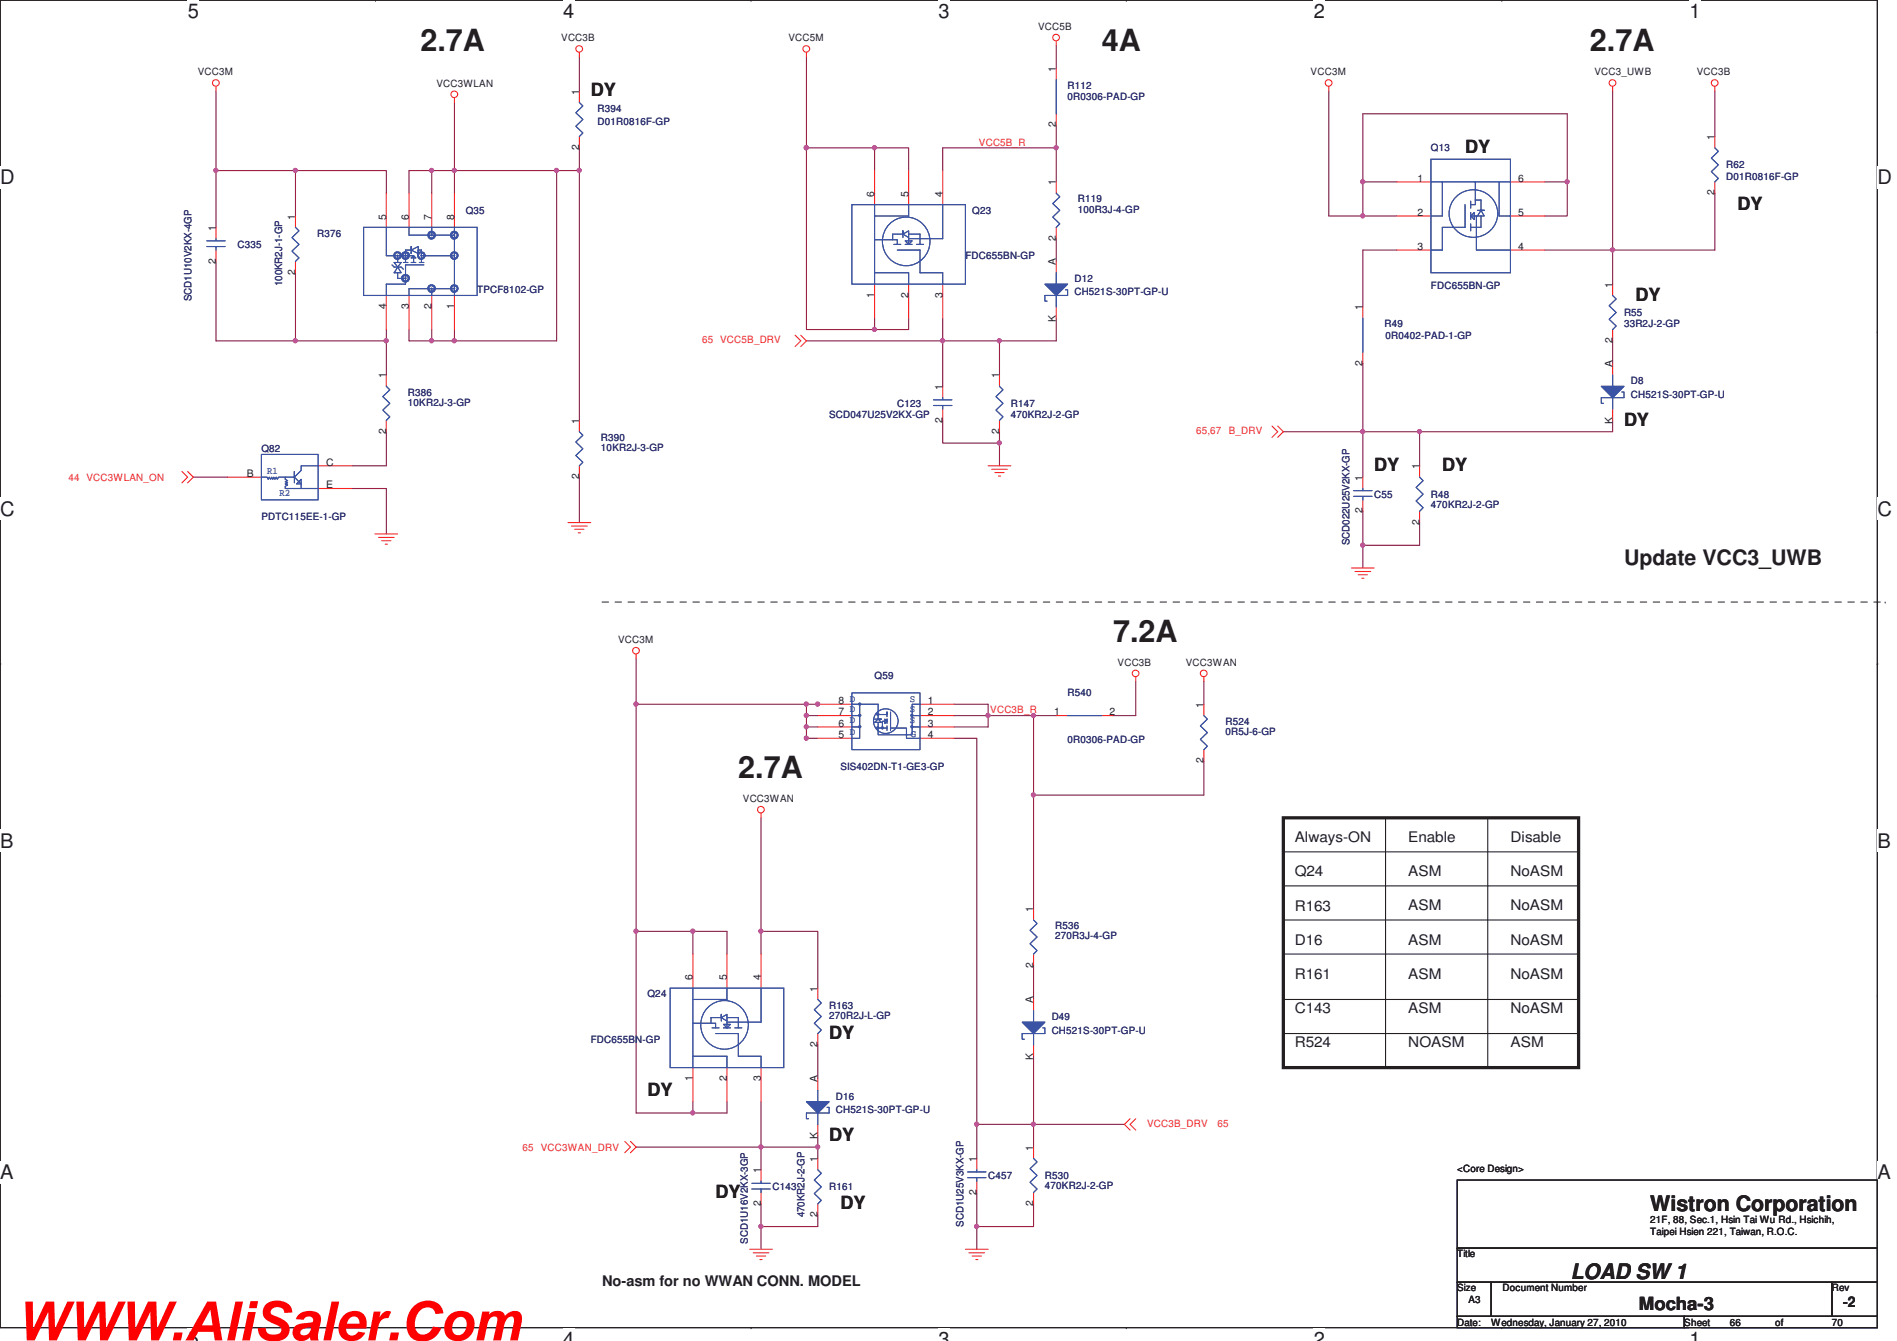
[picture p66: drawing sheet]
<svg xmlns="http://www.w3.org/2000/svg" width="297mm" height="210mm" viewBox="0 0 297 210" stroke-linecap="round" stroke-linejoin="round" font-family="sans-serif">
<defs><g id="words">
<text font-size="8.5" fill="#f00" x="2.5" y="209.9">WWW.AliSaler.Com</text>
<g font-size="4.8" fill="#231f20">
<text x="65.8" y="8">2.7A</text>
<text x="172.5" y="8">4A</text>
<text x="249" y="8">2.7A</text>
<text x="174.3" y="100.5">7.2A</text>
<text x="115.6" y="121.8">2.7A</text>
</g>
<g font-size="3.3" fill="#231f20">
<text x="254.3" y="88.5">Update VCC3_UWB</text>
<text x="258.4" y="189.7">Wistron Corporation</text>
<text x="246" y="200.3">LOAD SW 1</text>
</g>
<g font-size="3.1" fill="#231f20">
<text x="29.4" y="2.8">5</text>
<text x="88.2" y="2.8">4</text>
<text x="147" y="2.8">3</text>
<text x="205.7" y="2.8">2</text>
<text x="264.5" y="2.8">1</text>
<text x="0" y="28.8">D</text>
<text x="294" y="28.8">D</text>
<text x="0" y="80.7">C</text>
<text x="294" y="80.7">C</text>
<text x="0" y="132.7">B</text>
<text x="294" y="132.7">B</text>
<text x="0" y="184.7">A</text>
<text x="294" y="184.7">A</text>
<text x="29.4" y="210.7">5</text>
<text x="88.2" y="210.7">4</text>
<text x="147" y="210.7">3</text>
<text x="205.7" y="210.7">2</text>
<text x="264.5" y="210.7">1</text>
</g>
<g font-size="2.8" fill="#231f20">
<text x="92.5" y="15.1">DY</text>
<text x="229.4" y="24">DY</text>
<text x="272.1" y="32.9">DY</text>
<text x="256.1" y="47.1">DY</text>
<text x="254.3" y="66.7">DY</text>
<text x="215.2" y="73.8">DY</text>
<text x="225.8" y="73.8">DY</text>
<text x="129.8" y="162.7">DY</text>
<text x="101.4" y="171.6">DY</text>
<text x="129.8" y="178.7">DY</text>
<text x="112.1" y="187.6">DY</text>
<text x="131.6" y="189.4">DY</text>
<text x="256.6" y="205.2">Mocha-3</text>
</g>
<g font-size="2.3" fill="#231f20">
<text x="202.7" y="131.9">Always-ON</text>
<text x="220.5" y="131.9">Enable</text>
<text x="236.5" y="131.9">Disable</text>
<text x="202.7" y="137.2">Q24</text>
<text x="220.5" y="137.2">ASM</text>
<text x="236.5" y="137.2">NoASM</text>
<text x="202.7" y="142.6">R163</text>
<text x="220.5" y="142.6">ASM</text>
<text x="236.5" y="142.6">NoASM</text>
<text x="202.7" y="147.9">D16</text>
<text x="220.5" y="147.9">ASM</text>
<text x="236.5" y="147.9">NoASM</text>
<text x="202.7" y="153.2">R161</text>
<text x="220.5" y="153.2">ASM</text>
<text x="236.5" y="153.2">NoASM</text>
<text x="202.7" y="158.6">C143</text>
<text x="220.5" y="158.6">ASM</text>
<text x="236.5" y="158.6">NoASM</text>
<text x="202.7" y="163.9">R524</text>
<text x="220.5" y="163.9">NOASM</text>
<text x="236.5" y="163.9">ASM</text>
<text x="94.3" y="201.3">No-asm for no WWAN CONN. MODEL</text>
<text x="288.6" y="204.7">-2</text>
</g>
<g font-size="1.6" fill="#231f20">
<text x="162.6" y="4.7">VCC5B</text>
<text x="31" y="11.8">VCC3M</text>
<text x="87.9" y="6.5">VCC3B</text>
<text x="123.4" y="6.5">VCC5M</text>
<text x="165.4" y="11.3" transform="rotate(-90 165.4 11.3)">1</text>
<text x="205.2" y="11.8">VCC3M</text>
<text x="249.7" y="11.8">VCC3_UWB</text>
<text x="265.7" y="11.8">VCC3B</text>
<text x="68.3" y="13.6">VCC3WLAN</text>
<text x="90.7" y="14.8" transform="rotate(-90 90.7 14.8)">1</text>
<text x="90.7" y="23.5" transform="rotate(-90 90.7 23.5)">2</text>
<text x="165.4" y="19.9" transform="rotate(-90 165.4 19.9)">2</text>
<text x="268.5" y="21.9" transform="rotate(-90 268.5 21.9)">1</text>
<text x="165.4" y="29" transform="rotate(-90 165.4 29)">1</text>
<text x="222" y="28.4">1</text>
<text x="237.7" y="28.4">6</text>
<text x="46.2" y="34.4" transform="rotate(-90 46.2 34.4)">1</text>
<text x="60.4" y="34.4" transform="rotate(-90 60.4 34.4)">5</text>
<text x="64" y="34.4" transform="rotate(-90 64 34.4)">6</text>
<text x="67.6" y="34.4" transform="rotate(-90 67.6 34.4)">7</text>
<text x="71.1" y="34.4" transform="rotate(-90 71.1 34.4)">8</text>
<text x="136.9" y="30.8" transform="rotate(-90 136.9 30.8)">6</text>
<text x="142.2" y="30.8" transform="rotate(-90 142.2 30.8)">5</text>
<text x="147.6" y="30.8" transform="rotate(-90 147.6 30.8)">4</text>
<text x="222" y="33.8">2</text>
<text x="237.7" y="33.8">5</text>
<text x="268.5" y="30.6" transform="rotate(-90 268.5 30.6)">2</text>
<text x="33.8" y="41.3" transform="rotate(-90 33.8 41.3)">2</text>
<text x="33.8" y="36.1" transform="rotate(-90 33.8 36.1)">1</text>
<text x="165.4" y="41.5" transform="rotate(-90 165.4 41.5)">A</text>
<text x="165.4" y="37.7" transform="rotate(-90 165.4 37.7)">2</text>
<text x="222" y="39.1">3</text>
<text x="237.7" y="39.1">4</text>
<text x="46.2" y="43" transform="rotate(-90 46.2 43)">2</text>
<text x="136.9" y="46.6" transform="rotate(-90 136.9 46.6)">1</text>
<text x="142.2" y="46.6" transform="rotate(-90 142.2 46.6)">2</text>
<text x="147.6" y="46.6" transform="rotate(-90 147.6 46.6)">3</text>
<text x="252.5" y="45" transform="rotate(-90 252.5 45)">1</text>
<text x="60.4" y="48.4" transform="rotate(-90 60.4 48.4)">4</text>
<text x="64" y="48.4" transform="rotate(-90 64 48.4)">3</text>
<text x="67.6" y="48.4" transform="rotate(-90 67.6 48.4)">2</text>
<text x="71.1" y="48.4" transform="rotate(-90 71.1 48.4)">1</text>
<text x="165.4" y="50.4" transform="rotate(-90 165.4 50.4)">K</text>
<text x="213.4" y="48.6" transform="rotate(-90 213.4 48.6)">1</text>
<text x="252.5" y="53.7" transform="rotate(-90 252.5 53.7)">2</text>
<text x="60.4" y="59.3" transform="rotate(-90 60.4 59.3)">1</text>
<text x="156.5" y="59.3" transform="rotate(-90 156.5 59.3)">1</text>
<text x="213.4" y="57.3" transform="rotate(-90 213.4 57.3)">2</text>
<text x="252.5" y="57.5" transform="rotate(-90 252.5 57.5)">A</text>
<text x="147.6" y="61" transform="rotate(-90 147.6 61)">1</text>
<text x="60.4" y="67.9" transform="rotate(-90 60.4 67.9)">2</text>
<text x="90.7" y="66.4" transform="rotate(-90 90.7 66.4)">1</text>
<text x="147.6" y="66.2" transform="rotate(-90 147.6 66.2)">2</text>
<text x="156.5" y="67.9" transform="rotate(-90 156.5 67.9)">2</text>
<text x="252.5" y="66.4" transform="rotate(-90 252.5 66.4)">K</text>
<text x="38.6" y="74.7">B</text>
<text x="51.1" y="76.5">E</text>
<text x="51.1" y="72.9">C</text>
<text x="90.7" y="75.1" transform="rotate(-90 90.7 75.1)">2</text>
<text x="213.4" y="75.3" transform="rotate(-90 213.4 75.3)">1</text>
<text x="222.2" y="73.5" transform="rotate(-90 222.2 73.5)">1</text>
<text x="213.4" y="80.4" transform="rotate(-90 213.4 80.4)">2</text>
<text x="222.2" y="82.2" transform="rotate(-90 222.2 82.2)">2</text>
<text x="96.8" y="100.7">VCC3M</text>
<text x="175" y="104.3">VCC3B</text>
<text x="185.7" y="104.3">VCC3WAN</text>
<text x="131.3" y="113.8">6</text>
<text x="131.3" y="112">7</text>
<text x="131.3" y="110.2">8 D</text>
<text x="145.3" y="110.2">1</text>
<text x="145.3" y="112">2</text>
<text x="145.3" y="113.8">3</text>
<text x="165.1" y="112">1</text>
<text x="173.7" y="112">2</text>
<text x="188.5" y="110.8" transform="rotate(-90 188.5 110.8)">1</text>
<text x="131.3" y="115.6">5</text>
<text x="145.3" y="115.6">4</text>
<text x="188.5" y="119.5" transform="rotate(-90 188.5 119.5)">2</text>
<text x="116.3" y="125.6">VCC3WAN</text>
<text x="161.8" y="142.8" transform="rotate(-90 161.8 142.8)">1</text>
<text x="108.5" y="153.5" transform="rotate(-90 108.5 153.5)">6</text>
<text x="113.8" y="153.5" transform="rotate(-90 113.8 153.5)">5</text>
<text x="119.1" y="153.5" transform="rotate(-90 119.1 153.5)">4</text>
<text x="128" y="155.3" transform="rotate(-90 128 155.3)">1</text>
<text x="161.8" y="151.5" transform="rotate(-90 161.8 151.5)">2</text>
<text x="161.8" y="157.1" transform="rotate(-90 161.8 157.1)">A</text>
<text x="128" y="164" transform="rotate(-90 128 164)">2</text>
<text x="161.8" y="165.9" transform="rotate(-90 161.8 165.9)">K</text>
<text x="108.5" y="169.3" transform="rotate(-90 108.5 169.3)">1</text>
<text x="113.8" y="169.3" transform="rotate(-90 113.8 169.3)">2</text>
<text x="119.1" y="169.3" transform="rotate(-90 119.1 169.3)">3</text>
<text x="128" y="169.5" transform="rotate(-90 128 169.5)">A</text>
<text x="128" y="178.4" transform="rotate(-90 128 178.4)">K</text>
<text x="119.1" y="183.7" transform="rotate(-90 119.1 183.7)">1</text>
<text x="128" y="181.9" transform="rotate(-90 128 181.9)">1</text>
<text x="152.9" y="181.9" transform="rotate(-90 152.9 181.9)">1</text>
<text x="161.8" y="180.2" transform="rotate(-90 161.8 180.2)">1</text>
<text x="228.2" y="183.6">&lt;Core Design&gt;</text>
<text x="119.1" y="188.8" transform="rotate(-90 119.1 188.8)">2</text>
<text x="128" y="190.6" transform="rotate(-90 128 190.6)">2</text>
<text x="152.9" y="187.1" transform="rotate(-90 152.9 187.1)">2</text>
<text x="161.8" y="188.8" transform="rotate(-90 161.8 188.8)">2</text>
<text x="258.4" y="191.6">21F, 88, Sec.1, Hsin Tai Wu Rd., Hsichih,</text>
<text x="228.2" y="196.9">Title</text>
<text x="258.4" y="193.4">Taipei Hsien 221, Taiwan, R.O.C.</text>
<text x="228.2" y="202.2">Size</text>
<text x="235.3" y="202.2">Document Number</text>
<text x="286.8" y="202.2">Rev</text>
<text x="228.2" y="207.6">Date:</text>
<text x="230" y="204">A3</text>
<text x="233.5" y="207.6">Wednesday, January 27, 2010</text>
<text x="263.7" y="207.6">Sheet</text>
<text x="270.8" y="207.6">66</text>
<text x="278" y="207.6">of</text>
<text x="286.8" y="207.6">70</text>
</g>
<g font-size="1.6" fill="#2d2d72">
<text x="93.6" y="17.5">R394</text>
<text x="167.2" y="13.9">R112</text>
<text x="167.2" y="15.7">0R0306-PAD-GP</text>
<text x="93.6" y="19.6">D01R0816F-GP</text>
<text x="224.1" y="23.7">Q13</text>
<text x="270.3" y="26.4">R62</text>
<text x="270.3" y="28.1">D01R0816F-GP</text>
<text x="72.9" y="33.5">Q35</text>
<text x="152.2" y="33.5">Q23</text>
<text x="168.8" y="31.7">R119</text>
<text x="168.8" y="33.3">100R3J-4-GP</text>
<text x="37.2" y="38.8">C335</text>
<text x="49.7" y="37">R376</text>
<text x="151.2" y="40.6">FDC655BN-GP</text>
<text x="30" y="47.2" transform="rotate(-90 30 47.2)">SCD1U10V2KX-4GP</text>
<text x="44.2" y="44.8" transform="rotate(-90 44.2 44.8)">100KR2J-1-GP</text>
<text x="74.7" y="45.9">TPCF8102-GP</text>
<text x="168.2" y="44.2">D12</text>
<text x="168.2" y="46.3">CH521S-30PT-GP-U</text>
<text x="224.1" y="45.2">FDC655BN-GP</text>
<text x="216.8" y="51.3">R49</text>
<text x="217" y="53">0R0402-PAD-1-GP</text>
<text x="254.3" y="49.5">R55</text>
<text x="254.3" y="51.3">33R2J-2-GP</text>
<text x="63.9" y="61.9">R386</text>
<text x="63.9" y="63.5">10KR2J-3-GP</text>
<text x="129.8" y="65.5">SCD047U25V2KX-GP</text>
<text x="140.5" y="63.7">C123</text>
<text x="158.3" y="63.7">R147</text>
<text x="158.3" y="65.5">470KR2J-2-GP</text>
<text x="255.4" y="60.2">D8</text>
<text x="255.4" y="62.3">CH521S-30PT-GP-U</text>
<text x="40.9" y="70.8">Q82</text>
<text x="94.1" y="69">R390</text>
<text x="94.1" y="70.7">10KR2J-3-GP</text>
<text x="215.2" y="77.9">C55</text>
<text x="224.1" y="77.9">R48</text>
<text x="40.9" y="81.5">PDTC115EE-1-GP</text>
<text x="224.1" y="79.5">470KR2J-2-GP</text>
<text x="211.3" y="85.4" transform="rotate(-90 211.3 85.4)">SCD022U25V2KX-GP</text>
<text x="136.9" y="106.4">Q59</text>
<text x="167.2" y="109">R540</text>
<text x="191.9" y="113.5">R524</text>
<text x="167.2" y="116.3">0R0306-PAD-GP</text>
<text x="191.9" y="115.1">0R5J-6-GP</text>
<text x="131.6" y="120.6">SIS402DN-T1-GE3-GP</text>
<text x="165.2" y="145.5">R536</text>
<text x="165.2" y="147.1">270R3J-4-GP</text>
<text x="101.4" y="156.2">Q24</text>
<text x="129.8" y="157.9">R163</text>
<text x="129.8" y="159.6">270R2J-L-GP</text>
<text x="164.7" y="159.7">D49</text>
<text x="164.7" y="161.8">CH521S-30PT-GP-U</text>
<text x="92.5" y="163.3">FDC655BN-GP</text>
<text x="130.9" y="172.2">D16</text>
<text x="130.9" y="174.3">CH521S-30PT-GP-U</text>
<text x="154.7" y="184.6">C457</text>
<text x="163.6" y="184.6">R530</text>
<text x="120.9" y="186.4">C143</text>
<text x="126" y="190.6" transform="rotate(-90 126 190.6)">470KR2J-2-GP</text>
<text x="129.8" y="186.4">R161</text>
<text x="163.6" y="186.2">470KR2J-2-GP</text>
<text x="117.1" y="194.7" transform="rotate(-90 117.1 194.7)">SCD1U16V2KX-3GP</text>
<text x="150.9" y="192.1" transform="rotate(-90 150.9 192.1)">SCD1U25V3KX-GP</text>
</g>
<g font-size="1.6" fill="#ec2426">
<text x="153.3" y="22.8">VCC5B_R</text>
<text x="109.9" y="53.8">65 VCC5B_DRV</text>
<text x="187.3" y="68">65,67</text>
<text x="192.4" y="68">B_DRV</text>
<text x="10.7" y="75.3">44 VCC3WLAN_ON</text>
<text x="155.1" y="111.7">VCC3B_R</text>
<text x="179.6" y="176.4">VCC3B_DRV</text>
<text x="190.6" y="176.4">65</text>
<text x="81.8" y="180.2">65 VCC3WAN_DRV</text>
</g>
<g font-size="1.6" fill="#3a53a4">
<text x="41.8" y="74.2">R1</text>
<text x="43.8" y="77.7">R2</text>
<text x="133.1" y="113.3">D</text>
<text x="133.1" y="111.5">D</text>
<text x="133.1" y="109.9">D</text>
<text x="142.4" y="109.9">S</text>
<text x="142.4" y="111.5">S</text>
<text x="142.4" y="113.3">S</text>
<text x="133.1" y="115.1">D</text>
<text x="142.6" y="115.4">G</text>
</g>
</g></defs>
<path d="M0 0h294v207.9h-294z" fill="none" stroke="#231f20" stroke-width=".17"/>
<g fill="#fff">
<path d="M29.4 0h1.8v3.5h-1.8z"/>
<path d="M29.4 207.9h1.8v2h-1.8z"/>
</g>
<path d="M58.8 0h.1M58.8 207.9h.1" fill="none" stroke="#231f20" stroke-width=".17"/>
<g fill="#fff">
<path d="M88.2 0h1.7v3.5h-1.7z"/>
<path d="M88.2 207.9h1.7v2h-1.7z"/>
</g>
<path d="M117.6 0h.1M117.6 207.9h.1" fill="none" stroke="#231f20" stroke-width=".17"/>
<g fill="#fff">
<path d="M147 0h1.7v3.5h-1.7z"/>
<path d="M147 207.9h1.7v2h-1.7z"/>
</g>
<path d="M176.4 0h.1M176.4 207.9h.1" fill="none" stroke="#231f20" stroke-width=".17"/>
<g fill="#fff">
<path d="M205.7 0h1.8v3.5h-1.8z"/>
<path d="M205.7 207.9h1.8v2h-1.8z"/>
</g>
<path d="M235.2 0h.1M235.2 207.9h.1" fill="none" stroke="#231f20" stroke-width=".17"/>
<g fill="#fff">
<path d="M264.5 0h1.8v3.5h-1.8z"/>
<path d="M264.5 207.9h1.8v2h-1.8z"/>
<path d="M0 26h2.3v3.5h-2.3z"/>
<path d="M294 26h2.2v3.5h-2.2z"/>
<path d="M0 77.9h2.3v3.5h-2.3z"/>
<path d="M294 77.9h2.2v3.5h-2.2z"/>
</g>
<path d="M0 52h.1M294 52h.1" fill="none" stroke="#231f20" stroke-width=".17"/>
<g fill="#fff">
<path d="M0 129.9h2.1v3.5h-2.1z"/>
<path d="M294 129.9h2v3.5h-2z"/>
</g>
<path d="M0 104h.1M294 104h.1" fill="none" stroke="#231f20" stroke-width=".17"/>
<path d="M0 104h.1" fill="none" stroke="#231f20" stroke-width=".16"/>
<path d="M294 104h.1" fill="none" stroke="#231f20" stroke-width=".16"/>
<g fill="#fff">
<path d="M0 181.9h2.1v3.4h-2.1z"/>
<path d="M294 181.9h2v3.4h-2z"/>
</g>
<path d="M0 155.9h.1M294 155.9h.1" fill="none" stroke="#231f20" stroke-width=".17"/>
<path d="M128.1 163.6v5.3M161.8 192.1h-8.9v3.5" fill="none" stroke="#7f1542" stroke-width=".17"/>
<circle cx="152.9" cy="192" r=".32" fill="#b8529f"/>
<circle cx="152.9" cy="192" r=".32" fill="none" stroke="#b8529f" stroke-width=".17"/>
<path d="M108.5 145.8v3.6M99.6 179.6h19.6M119.2 192.1h8.9M119.2 188.5v7.1" fill="none" stroke="#7f1542" stroke-width=".17"/>
<circle cx="119.1" cy="192" r=".32" fill="#b8529f"/>
<circle cx="119.1" cy="192" r=".32" fill="none" stroke="#b8529f" stroke-width=".17"/>
<path d="M156.5 53.4h8.9" fill="none" stroke="#7f1542" stroke-width=".17"/>
<circle cx="156.5" cy="53.4" r=".32" fill="#b8529f"/>
<circle cx="156.5" cy="53.4" r=".32" fill="none" stroke="#b8529f" stroke-width=".17"/>
<path d="M147.6 49.8v3.6M156.5 53.4v5.3M156.5 69.4v3.5" fill="none" stroke="#7f1542" stroke-width=".17"/>
<circle cx="156.5" cy="69.4" r=".32" fill="#b8529f"/>
<circle cx="156.5" cy="69.4" r=".32" fill="none" stroke="#b8529f" stroke-width=".17"/>
<path d="M147.6 23.2h17.8" fill="none" stroke="#7f1542" stroke-width=".17"/>
<circle cx="165.4" cy="23.1" r=".32" fill="#b8529f"/>
<circle cx="165.4" cy="23.1" r=".32" fill="none" stroke="#b8529f" stroke-width=".17"/>
<path d="M126.3 23.2h10.6M165.4 23.2v5.3M126.3 53.4h21.3M165.4 49.8v3.6M147.6 65.8v3.6h8.9" fill="none" stroke="#7f1542" stroke-width=".17"/>
<circle cx="126.3" cy="23.1" r=".32" fill="#b8529f"/>
<circle cx="126.3" cy="23.1" r=".32" fill="none" stroke="#b8529f" stroke-width=".17"/>
<path d="M165.4 37.4v3.5M126.3 51.6h10.6M156.5 67.6v1.8" fill="none" stroke="#7f1542" stroke-width=".17"/>
<circle cx="136.9" cy="51.6" r=".32" fill="#b8529f"/>
<circle cx="136.9" cy="51.6" r=".32" fill="none" stroke="#b8529f" stroke-width=".17"/>
<path d="M126.3 23.2v28.4M147.6 53.4v7.1" fill="none" stroke="#7f1542" stroke-width=".17"/>
<circle cx="126.3" cy="23.1" r=".32" fill="#b8529f"/>
<circle cx="126.3" cy="23.1" r=".32" fill="none" stroke="#b8529f" stroke-width=".17"/>
<path d="M126.3 8.9v14.3M161.8 112.1v12.4h26.7v-5.3M128.1 179.6v1.8M152.9 186.7v5.4" fill="none" stroke="#7f1542" stroke-width=".17"/>
<circle cx="128" cy="179.6" r=".32" fill="#b8529f"/>
<circle cx="128" cy="179.6" r=".32" fill="none" stroke="#b8529f" stroke-width=".17"/>
<path d="M161.8 151.2v5.3M108.5 174.3h5.3" fill="none" stroke="#7f1542" stroke-width=".17"/>
<circle cx="108.5" cy="174.3" r=".32" fill="#b8529f"/>
<circle cx="108.5" cy="174.3" r=".32" fill="none" stroke="#b8529f" stroke-width=".17"/>
<path d="M154.7 112.1h7.1M177.8 106.7v5.4h-3.5M119.2 145.8v3.6M161.8 165.4v10.7" fill="none" stroke="#7f1542" stroke-width=".17"/>
<circle cx="161.8" cy="112" r=".32" fill="#b8529f"/>
<circle cx="161.8" cy="112" r=".32" fill="none" stroke="#b8529f" stroke-width=".17"/>
<path d="M99.6 145.8v28.5" fill="none" stroke="#7f1542" stroke-width=".17"/>
<circle cx="99.6" cy="145.8" r=".32" fill="#b8529f"/>
<circle cx="99.6" cy="145.8" r=".32" fill="none" stroke="#b8529f" stroke-width=".17"/>
<path d="M161.8 124.5v17.8M161.8 176.1v3.5" fill="none" stroke="#7f1542" stroke-width=".17"/>
<circle cx="161.8" cy="124.5" r=".32" fill="#b8529f"/>
<circle cx="161.8" cy="124.5" r=".32" fill="none" stroke="#b8529f" stroke-width=".17"/>
<path d="M161.8 112.1h3.6M188.5 106.7v3.6M119.2 145.8h8.9v8.9M119.2 179.6v3.6M128.1 177.8v1.8M128.1 190.3v1.8M161.8 188.5v3.6" fill="none" stroke="#7f1542" stroke-width=".17"/>
<circle cx="119.1" cy="179.6" r=".32" fill="#b8529f"/>
<circle cx="119.1" cy="179.6" r=".32" fill="none" stroke="#b8529f" stroke-width=".17"/>
<path d="M222.3 67.6h30.2M99.6 145.8h8.9M119.2 179.6h8.9" fill="none" stroke="#7f1542" stroke-width=".17"/>
<circle cx="222.3" cy="67.6" r=".32" fill="#b8529f"/>
<circle cx="222.3" cy="67.6" r=".32" fill="none" stroke="#b8529f" stroke-width=".17"/>
<path d="M208.1 14.3v19.5M268.5 14.3v7.1M252.5 39.2v5.3M252.5 53.4v3.5M201 67.6h12.4M213.4 67.6v7.1M213.4 67.6h8.9v5.3M252.5 65.8v1.8M213.4 85.4v3.5" fill="none" stroke="#7f1542" stroke-width=".17"/>
<circle cx="213.4" cy="67.6" r=".32" fill="#b8529f"/>
<circle cx="213.4" cy="67.6" r=".32" fill="none" stroke="#b8529f" stroke-width=".17"/>
<path d="M222.3 81.8v3.6h-8.9" fill="none" stroke="#7f1542" stroke-width=".17"/>
<circle cx="213.4" cy="85.4" r=".32" fill="#b8529f"/>
<circle cx="213.4" cy="85.4" r=".32" fill="none" stroke="#b8529f" stroke-width=".17"/>
<path d="M213.4 39.2v8.8M241.8 39.2h10.7M213.4 56.9v10.7M213.4 80v5.4" fill="none" stroke="#7f1542" stroke-width=".17"/>
<circle cx="252.5" cy="39.1" r=".32" fill="#b8529f"/>
<circle cx="252.5" cy="39.1" r=".32" fill="none" stroke="#b8529f" stroke-width=".17"/>
<path d="M268.5 30.3v8.9M147.6 53.4h8.9" fill="none" stroke="#7f1542" stroke-width=".17"/>
<circle cx="147.6" cy="53.4" r=".32" fill="#b8529f"/>
<circle cx="147.6" cy="53.4" r=".32" fill="none" stroke="#b8529f" stroke-width=".17"/>
<path d="M161.8 176.1h14.3" fill="none" stroke="#7f1542" stroke-width=".17"/>
<circle cx="161.8" cy="176" r=".32" fill="#b8529f"/>
<circle cx="161.8" cy="176" r=".32" fill="none" stroke="#b8529f" stroke-width=".17"/>
<path d="M165.4 7.2v3.5M165.4 19.6v3.6M213.4 17.8v10.7M213.4 39.2h5.3M136.9 49.8v1.8M161.8 176.1h-8.9v5.3" fill="none" stroke="#7f1542" stroke-width=".17"/>
<circle cx="213.4" cy="28.5" r=".32" fill="#b8529f"/>
<circle cx="213.4" cy="28.5" r=".32" fill="none" stroke="#b8529f" stroke-width=".17"/>
<path d="M213.4 17.8h32M208.1 33.8h5.3M108.5 145.8h5.3" fill="none" stroke="#7f1542" stroke-width=".17"/>
<circle cx="108.5" cy="145.8" r=".32" fill="#b8529f"/>
<circle cx="108.5" cy="145.8" r=".32" fill="none" stroke="#b8529f" stroke-width=".17"/>
<path d="M152.9 115.6v60.5" fill="none" stroke="#7f1542" stroke-width=".17"/>
<circle cx="152.9" cy="176" r=".32" fill="#b8529f"/>
<circle cx="152.9" cy="176" r=".32" fill="none" stroke="#b8529f" stroke-width=".17"/>
<path d="M149.4 115.6h3.5M154.7 110.3v1.8" fill="none" stroke="#7f1542" stroke-width=".17"/>
<circle cx="154.7" cy="112" r=".32" fill="#b8529f"/>
<circle cx="154.7" cy="112" r=".32" fill="none" stroke="#b8529f" stroke-width=".17"/>
<path d="M126.3 113.8v1.8h1.8M149.4 110.3h5.3M149.4 112.1h5.3v1.7h-5.3" fill="none" stroke="#7f1542" stroke-width=".17"/>
<circle cx="126.3" cy="115.6" r=".32" fill="#b8529f"/>
<circle cx="126.3" cy="115.6" r=".32" fill="none" stroke="#b8529f" stroke-width=".17"/>
<circle cx="126.3" cy="113.8" r=".32" fill="#b8529f"/>
<circle cx="126.3" cy="113.8" r=".32" fill="none" stroke="#b8529f" stroke-width=".17"/>
<path d="M126.3 112.1h1.8" fill="none" stroke="#7f1542" stroke-width=".17"/>
<circle cx="126.3" cy="112" r=".32" fill="#b8529f"/>
<circle cx="126.3" cy="112" r=".32" fill="none" stroke="#b8529f" stroke-width=".17"/>
<path d="M99.6 110.3v35.5M126.3 113.8h1.8M126.3 110.3v1.8" fill="none" stroke="#7f1542" stroke-width=".17"/>
<circle cx="99.6" cy="110.2" r=".32" fill="#b8529f"/>
<circle cx="99.6" cy="110.2" r=".32" fill="none" stroke="#b8529f" stroke-width=".17"/>
<path d="M99.6 110.3h26.7" fill="none" stroke="#7f1542" stroke-width=".17"/>
<circle cx="126.3" cy="110.2" r=".32" fill="#b8529f"/>
<circle cx="126.3" cy="110.2" r=".32" fill="none" stroke="#b8529f" stroke-width=".17"/>
<path d="M90.7 8.9v5.4M99.6 103.2v7.1M126.3 112.1v1.7M126.3 110.3h1.8" fill="none" stroke="#7f1542" stroke-width=".17"/>
<circle cx="128" cy="110.2" r=".32" fill="#b8529f"/>
<circle cx="128" cy="110.2" r=".32" fill="none" stroke="#b8529f" stroke-width=".17"/>
<path d="M136.9 23.2v3.5M113.8 145.8v3.6M108.5 172.5v1.8h-8.9M113.8 172.5v1.8M119.2 172.5v7.1" fill="none" stroke="#7f1542" stroke-width=".17"/>
<circle cx="136.9" cy="23.1" r=".32" fill="#b8529f"/>
<circle cx="136.9" cy="23.1" r=".32" fill="none" stroke="#b8529f" stroke-width=".17"/>
<path d="M136.9 23.2h5.4v3.5M147.6 23.2v3.5M245.4 28.5v5.3h-3.6M142.3 49.8v1.8h-5.4" fill="none" stroke="#7f1542" stroke-width=".17"/>
<circle cx="245.4" cy="28.5" r=".32" fill="#b8529f"/>
<circle cx="245.4" cy="28.5" r=".32" fill="none" stroke="#b8529f" stroke-width=".17"/>
<path d="M245.4 17.8v10.7h-3.6M218.7 28.5h-5.3v5.3h5.3" fill="none" stroke="#7f1542" stroke-width=".17"/>
<circle cx="213.4" cy="33.8" r=".32" fill="#b8529f"/>
<circle cx="213.4" cy="33.8" r=".32" fill="none" stroke="#b8529f" stroke-width=".17"/>
<path d="M252.5 14.3v24.9h16M119.2 128.1v17.7" fill="none" stroke="#7f1542" stroke-width=".17"/>
<circle cx="119.1" cy="145.8" r=".32" fill="#b8529f"/>
<circle cx="119.1" cy="145.8" r=".32" fill="none" stroke="#b8529f" stroke-width=".17"/>
<path d="M71.2 26.7h16" fill="none" stroke="#7f1542" stroke-width=".17"/>
<circle cx="87.1" cy="26.7" r=".32" fill="#b8529f"/>
<circle cx="87.1" cy="26.7" r=".32" fill="none" stroke="#b8529f" stroke-width=".17"/>
<circle cx="71.1" cy="26.7" r=".32" fill="#b8529f"/>
<circle cx="71.1" cy="26.7" r=".32" fill="none" stroke="#b8529f" stroke-width=".17"/>
<path d="M71.2 16v10.7M87.2 26.7v26.7M90.7 26.7v39.1" fill="none" stroke="#7f1542" stroke-width=".17"/>
<circle cx="90.7" cy="26.7" r=".32" fill="#b8529f"/>
<circle cx="90.7" cy="26.7" r=".32" fill="none" stroke="#b8529f" stroke-width=".17"/>
<path d="M60.5 53.4v5.3M60.5 67.6v5.3M90.7 74.7v7.1" fill="none" stroke="#7f1542" stroke-width=".17"/>
<circle cx="60.5" cy="53.4" r=".32" fill="#b8529f"/>
<circle cx="60.5" cy="53.4" r=".32" fill="none" stroke="#b8529f" stroke-width=".17"/>
<path d="M71.2 53.4h16M30.3 74.7h5.3M55.2 76.5h5.3v7.1M55.2 72.9h5.3" fill="none" stroke="#7f1542" stroke-width=".17"/>
<circle cx="71.1" cy="53.4" r=".32" fill="#b8529f"/>
<circle cx="71.1" cy="53.4" r=".32" fill="none" stroke="#b8529f" stroke-width=".17"/>
<path d="M67.6 30.3v-3.6h3.6v3.6" fill="none" stroke="#7f1542" stroke-width=".17"/>
<circle cx="67.6" cy="26.7" r=".32" fill="#b8529f"/>
<circle cx="67.6" cy="26.7" r=".32" fill="none" stroke="#b8529f" stroke-width=".17"/>
<path d="M46.3 26.7h14.2v3.6M67.6 26.7h-3.6v3.6" fill="none" stroke="#7f1542" stroke-width=".17"/>
<circle cx="46.2" cy="26.7" r=".32" fill="#b8529f"/>
<circle cx="46.2" cy="26.7" r=".32" fill="none" stroke="#b8529f" stroke-width=".17"/>
<path d="M46.3 42.7v10.7h14.2" fill="none" stroke="#7f1542" stroke-width=".17"/>
<circle cx="46.2" cy="53.4" r=".32" fill="#b8529f"/>
<circle cx="46.2" cy="53.4" r=".32" fill="none" stroke="#b8529f" stroke-width=".17"/>
<path d="M33.8 26.7h12.5v7.1M33.8 40.9v12.5M60.5 51.6v1.8" fill="none" stroke="#7f1542" stroke-width=".17"/>
<circle cx="33.8" cy="26.7" r=".32" fill="#b8529f"/>
<circle cx="33.8" cy="26.7" r=".32" fill="none" stroke="#b8529f" stroke-width=".17"/>
<path d="M33.8 14.3v21.3M90.7 23.2v3.5h-3.5M33.8 53.4h12.5M64 51.6v1.8h7.2v-1.8M67.6 51.6v1.8" fill="none" stroke="#7f1542" stroke-width=".17"/>
<circle cx="67.6" cy="53.4" r=".32" fill="#b8529f"/>
<circle cx="67.6" cy="53.4" r=".32" fill="none" stroke="#b8529f" stroke-width=".17"/>
<g fill="none" stroke="#ec2426" stroke-width=".17">
<path d="M33.8 13.5v.8M71.2 15.3v.7M90.7 8.2v.7M90.7 14.3v1.7M126.3 8.2v.7M165.4 6.4v.8M208.1 13.5v.8M252.5 13.5v.8M268.5 13.5v.8M46.3 33.8v1.8M90.7 21.4v1.8M218.7 28.5h5.4"/>
<path d="M218.7 33.8h5.4M218.7 39.2h5.4M236.5 28.5h5.3M236.5 33.8h5.3M236.5 39.2h5.3M46.3 40.9v1.8M124.5 52.5l.9 .9-.9 .9M125.4 52.5l.9 .9-.9 .9M213.4 48v1.8M213.4 55.2v1.7M252.5 56.9v1.8M28.5 73.8l.9 .9-.9 .9"/>
<path d="M29.4 73.8l.9 .9-.9 .9M35.6 74.7h5.3M49.8 72.9h5.4M49.8 76.5h5.4M154.7 72.9h3.6M155.3 73.5h2.4M155.8 74h1.4M156.3 74.5h.4M199.2 66.7l.9 .9-.9 .9M200.1 66.7l.9 .9-.9 .9M252.5 64v1.8M58.7 83.6h3.6"/>
<path d="M59.3 84.2h2.4M59.8 84.7h1.4M60.3 85.2h.4M88.9 81.8h3.6M89.5 82.4h2.4M90 82.9h1.4M90.5 83.4h.4M211.6 88.9h3.6M212.2 89.5h2.4M212.7 90h1.4M213.2 90.5h.4M99.6 102.4v.8"/>
<path d="M165.4 112.1h1.8M172.5 112.1h1.8M177.8 106v.7M188.5 106v.7M119.2 127.3v.8M108.5 149.4v5.3M113.8 149.4v5.3M119.2 149.4v5.3M97.8 178.7l.9 .9-.9 .9M98.7 178.7l.9 .9-.9 .9M108.5 167.2v5.3M113.8 167.2v5.3"/>
<path d="M119.2 167.2v5.3M161.8 179.6v1.8M176.9 175.2l-.8 .9 .8 .8M177.8 175.2l-.9 .9 .9 .8M117.4 195.6h3.5M117.9 196.2h2.5M118.4 196.7h1.5M119 197.2h.3M151.2 195.6h3.5M151.7 196.2h2.5M152.2 196.7h1.5M152.8 197.2h.3"/>
<path d="M161.8 186.7v1.8"/>
<circle cx="33.8" cy="13" r=".52"/>
<circle cx="71.1" cy="14.8" r=".52"/>
<circle cx="90.7" cy="7.7" r=".52"/>
<circle cx="126.3" cy="7.7" r=".52"/>
<circle cx="165.4" cy="5.9" r=".52"/>
<circle cx="208" cy="13" r=".52"/>
<circle cx="252.5" cy="13" r=".52"/>
<circle cx="268.5" cy="13" r=".52"/>
<circle cx="99.6" cy="101.9" r=".52"/>
<circle cx="177.8" cy="105.4" r=".52"/>
<circle cx="188.5" cy="105.4" r=".52"/>
<circle cx="119.1" cy="126.8" r=".52"/>
</g>
<g fill="none" stroke="#231f20" stroke-width=".17">
<path d="M201 133.4h46.2M201 138.7h46.2M217 128.1v39.1M233 128.1v39.1M201 144.1h46.2M201 149.4h46.2M201 156.5h46.2M201 161.8h46.2M228.2 184.8h65.8v10.6h-65.8zM228.2 195.4h65.8v5.4h-65.8zM228.2 200.8h5.3v5.3h-5.3zM228.2 206.1h35.5v1.8h-35.5z"/>
<path d="M233.5 200.8h53.3v5.3h-53.3zM263.7 206.1h30.3v1.8h-30.3zM286.8 200.8h7.2v5.3h-7.2z"/>
</g>
<path d="M94.3 94.3h200.9M295.2 94.3h.1" fill="none" stroke="#231f20" stroke-width=".16" stroke-dasharray="1 1 1 1 1 1 1 1"/>
<path d="M201 128.1h46.2v39.1h-46.2z" fill="none" stroke="#231f20" stroke-width=".51"/>
<g fill="none" stroke="#3a53a4" stroke-width=".17">
<path d="M90.7 16l.6 .6-1.1 1 1.1 1.1-1.1 1.1 1.1 1-.6 .6M46.3 35.6l.5 .5-1.1 1.1 1.1 1.1-1.1 1 1.1 1.1-.5 .5M224.1 24.9h12.4v17.8h-12.4zM224.1 28.5h12.4M225.8 28.5v5.3h-1.7M228 30.8a3.8 3.8 0 0 1 5.6 .1 3.8 3.8 0 0 1-.6 5.6 3.8 3.8 0 0 1-5.4-1 3.7 3.7 0 0 1 .4-4.7zM229.4 32v3.6h-3.6v3.6h-1.7M230.3 33.8l.5-.5v1.1zM230.3 31.5v1.1M230.3 33.3v1.1M230.3 35v1.1M230.3 33.8h.9v5.4h5.3"/>
<path d="M231 31.3h.9v1.6h.5h-1.1M231 28.5v3.5h-.7M231.9 33.8v1.8h-1.6M231.9 32.9l.5 .9h-1.1zM234.7 28.5v5.3h1.8M213.4 49.8v5.4M40.9 71.2h8.9v7.1h-8.9zM40.9 74.7h.9l.2 .4 .2-.4 .2 .4 .1-.4 .2 .4 .2-.4 .1 .4 .3-.4 .1 .4 .2-.4h2.5v-.9v1.8M44.7 74.7v.4l.3 .2-.3 .1 .3 .2-.3 .2 .3 .1-.3 .3v.3h2.5M46.4 75.8l.8-.7v.7zM49.8 72.9h-2.6v.8l-1.1 1 1.1 1.1v.7h2.6M167.2 112.1h5.3"/>
<path d="M104.9 154.7h17.8v12.5h-17.8zM108.5 154.7v12.5M110.8 157.8a3.8 3.8 0 0 1 5.3 0 3.8 3.8 0 0 1 0 5.3 3.8 3.8 0 0 1-5.3 .1 3.9 3.9 0 0 1 0-5.4zM112.9 159.9v-1.1v.5h-1.6v.9M112.9 159.3l.9-.5v1.1zM113.8 159.3h1.8v1.6M113.8 154.7v1.8h-5.3M119.2 154.7v5.4h-5.4v.8M108.5 160.2h3.6v.7M108.5 165.4h5.3v1.8M111.5 160.9h1.1M112.1 161.8h3.5v3.6h3.6v1.8"/>
<path d="M113.3 160.9h1.1M113.3 160.4h1.1l-.6 .5zM115.1 160.9h1.1M161.8 181.4l.6 .5-1.1 1.1 1.1 1.1-1.1 1 1.1 1.1-.6 .5"/>
</g>
<path d="M250.7 60.5h3.6l-1.8 1.8z" fill="#3a53a4"/>
<path d="M252.5 58.7v1.8M250.7 60.5h3.6l-1.8 1.8zM252.5 62.3v1.7M254 61.4h.3v.9h-3.6v.9h.4" fill="none" stroke="#3a53a4" stroke-width=".17"/>
<path d="M250.7 60.5h3.6l-1.8 1.8z" fill="#3a53a4"/>
<g fill="none" stroke="#3a53a4" stroke-width=".17">
<path d="M56.9 35.6h17.8v10.7h-17.8zM60.5 35.6v4.4h4.3M64 35.6v1.2h7.2M64.4 38.6v.6v-.6M64.4 39.2h-.9v1.9M64.4 39.2l1.1 .5M64.4 39.2v.5M64.4 39.2l1.1-.6v.6h.5v1.9M65.5 39.7v-.5v.5M67.6 35.6v1.2M71.2 35.6v10.7M133.4 32h17.8v12.5h-17.8z"/>
<path d="M136.9 37.5h3.6v.8M136.9 32v12.5M139.3 35.1a3.8 3.8 0 0 1 5.2 .1 3.8 3.8 0 0 1 0 5.2 3.8 3.8 0 0 1-5.2 .1 3.9 3.9 0 0 1 0-5.4zM140 38.3h1.1M140.5 39.2h3.6v3.5h3.5v1.8M141.4 36.7l.9-.6v1.1zM141.4 37.2v-1.1v.6h-1.6v.8M141.7 37.7h1.1l-.5 .6zM141.7 38.3h1.1M142.3 36.7h1.8v1.6M142.3 32v1.8h-5.4M143.5 38.3h1.1"/>
<path d="M147.6 32v5.4h-5.3v.9M61.4 41.5l.3 .3h1.1l.4 .4M61.7 41.1h1.1l-.5 .7zM62.3 40v1.1M62.3 42.7v.9M62.3 41.8l.5 .9h-1.1zM63.2 41.1h.7M64.4 40.4l.4-.4 .3 .4zM64.4 41.1h.7M64.8 40v1.1M65.7 41.1h.7M66 40h5.2"/>
<path d="M66.4 41.5h-2.9v3h-3v1.8M67.6 45.2v1.1M71.2 45.2h-7.2v1.1M136.9 42.7h5.4v1.8M252.5 58.7v1.8M250.7 60.5h3.6l-1.8 1.8zM252.5 62.3v1.7M254 61.4h.3v.9h-3.6v.9h.4"/>
</g>
<g fill="none" stroke="#ec2426" stroke-width=".17">
<path d="M60.5 30.3v5.3M64 30.3v5.3M67.6 30.3v5.3M71.2 30.3v5.3M136.9 26.7v5.3M142.3 26.7v5.3M147.6 26.7v5.3M60.5 46.3v5.3M64 46.3v5.3M67.6 46.3v5.3M71.2 46.3v5.3M136.9 44.5v5.3"/>
<path d="M142.3 44.5v5.3M147.6 44.5v5.3"/>
</g>
<path d="M67.5 45.1h.2v.2h-.2z" fill-rule="evenodd" fill="#3a53a4"/>
<path d="M67.5 45.1h.2v.2h-.2z" fill="none" stroke="#3a53a4" stroke-width="1.1"/>
<path d="M71 45.1h.2v.2h-.2z" fill-rule="evenodd" fill="#3a53a4"/>
<path d="M71 45.1h.2v.2h-.2z" fill="none" stroke="#3a53a4" stroke-width="1.1"/>
<path d="M71 39.9h.2v.2h-.2z" fill-rule="evenodd" fill="#3a53a4"/>
<path d="M71 39.9h.2v.2h-.2z" fill="none" stroke="#3a53a4" stroke-width="1.1"/>
<path d="M71 36.7h.2v.2h-.2z" fill-rule="evenodd" fill="#3a53a4"/>
<path d="M71 36.7h.2v.2h-.2z" fill="none" stroke="#3a53a4" stroke-width="1.1"/>
<path d="M67.5 36.7h.2v.2h-.2z" fill-rule="evenodd" fill="#3a53a4"/>
<path d="M67.5 36.7h.2v.2h-.2z" fill="none" stroke="#3a53a4" stroke-width="1.1"/>
<path d="M65.9 39.9h.2v.2h-.2z" fill-rule="evenodd" fill="#3a53a4"/>
<path d="M65.9 39.9h.2v.2h-.2z" fill="none" stroke="#3a53a4" stroke-width="1.1"/>
<path d="M63.4 39.9h.2v.2h-.2z" fill-rule="evenodd" fill="#3a53a4"/>
<path d="M63.4 39.9h.2v.2h-.2z" fill="none" stroke="#3a53a4" stroke-width="1.1"/>
<path d="M62.1 39.9h.2v.2h-.2z" fill-rule="evenodd" fill="#3a53a4"/>
<path d="M62.1 39.9h.2v.2h-.2z" fill="none" stroke="#3a53a4" stroke-width="1.1"/>
<path d="M62.3 43.6h1.2" fill="none" stroke="#3a53a4" stroke-width=".17"/>
<path d="M63.4 43.5h.2v.2h-.2z" fill-rule="evenodd" fill="#3a53a4"/>
<path d="M63.4 43.5h.2v.2h-.2z" fill="none" stroke="#3a53a4" stroke-width="1.1"/>
<g fill="none" stroke="#3a53a4" stroke-width=".17">
<path d="M56.9 35.6h17.8v10.7h-17.8zM60.5 35.6v4.4h4.3M64 35.6v1.2h7.2M64.4 38.6v.6v-.6M64.4 39.2h-.9v1.9M64.4 39.2l1.1 .5M64.4 39.2v.5M64.4 39.2l1.1-.6v.6h.5v1.9M65.5 39.7v-.5v.5M67.6 35.6v1.2M71.2 35.6v10.7M61.4 41.5l.3 .3h1.1l.4 .4"/>
<path d="M61.7 41.1h1.1l-.5 .7zM62.3 40v1.1M62.3 42.7v.9M62.3 41.8l.5 .9h-1.1zM63.2 41.1h.7M64.4 40.4l.4-.4 .3 .4zM64.4 41.1h.7M64.8 40v1.1M65.7 41.1h.7M66 40h5.2M66.4 41.5h-2.9v3h-3v1.8M67.6 45.2v1.1"/>
<path d="M71.2 45.2h-7.2v1.1"/>
</g>
<path d="M67.5 45.1h.2v.2h-.2z" fill-rule="evenodd" fill="#3a53a4"/>
<path d="M67.5 45.1h.2v.2h-.2z" fill="none" stroke="#3a53a4" stroke-width="1.1"/>
<path d="M71 45.1h.2v.2h-.2z" fill-rule="evenodd" fill="#3a53a4"/>
<path d="M71 45.1h.2v.2h-.2z" fill="none" stroke="#3a53a4" stroke-width="1.1"/>
<path d="M71 39.9h.2v.2h-.2z" fill-rule="evenodd" fill="#3a53a4"/>
<path d="M71 39.9h.2v.2h-.2z" fill="none" stroke="#3a53a4" stroke-width="1.1"/>
<path d="M71 36.7h.2v.2h-.2z" fill-rule="evenodd" fill="#3a53a4"/>
<path d="M71 36.7h.2v.2h-.2z" fill="none" stroke="#3a53a4" stroke-width="1.1"/>
<path d="M67.5 36.7h.2v.2h-.2z" fill-rule="evenodd" fill="#3a53a4"/>
<path d="M67.5 36.7h.2v.2h-.2z" fill="none" stroke="#3a53a4" stroke-width="1.1"/>
<path d="M65.9 39.9h.2v.2h-.2z" fill-rule="evenodd" fill="#3a53a4"/>
<path d="M65.9 39.9h.2v.2h-.2z" fill="none" stroke="#3a53a4" stroke-width="1.1"/>
<path d="M63.4 39.9h.2v.2h-.2z" fill-rule="evenodd" fill="#3a53a4"/>
<path d="M63.4 39.9h.2v.2h-.2z" fill="none" stroke="#3a53a4" stroke-width="1.1"/>
<path d="M62.1 39.9h.2v.2h-.2z" fill-rule="evenodd" fill="#3a53a4"/>
<path d="M62.1 39.9h.2v.2h-.2z" fill="none" stroke="#3a53a4" stroke-width="1.1"/>
<path d="M62.3 43.6h1.2" fill="none" stroke="#3a53a4" stroke-width=".17"/>
<path d="M63.4 43.5h.2v.2h-.2z" fill-rule="evenodd" fill="#3a53a4"/>
<path d="M63.4 43.5h.2v.2h-.2z" fill="none" stroke="#3a53a4" stroke-width="1.1"/>
<g fill="none" stroke="#ec2426" stroke-width=".17">
<path d="M33.8 35.6v1.8M33.8 39.2v1.7M268.5 21.4v1.8M268.5 28.5v1.8M156.5 58.7v1.8M252.5 44.5v1.8M252.5 51.6v1.8M90.7 65.8v1.8M90.7 72.9v1.8M147.6 60.5v1.8M147.6 64v1.8M156.5 65.8v1.8"/>
<path d="M188.5 110.3v1.8M188.5 117.4v1.8M161.8 142.3v1.8M161.8 149.4v1.8M161.8 156.5v1.8M161.8 163.6v1.8M128.1 181.4v1.8M128.1 188.5v1.8"/>
</g>
<g fill="none" stroke="#3a53a4" stroke-width=".17">
<path d="M32.4 38.6h2.9M32.4 37.7h2.9M33.8 37.4v.3M33.8 38.6v.6M268.5 23.2l.6 .5-1.1 1.1 1.1 1-1.1 1.1 1.1 1-.6 .6M252.5 46.3l.6 .5-1.1 1.1 1.1 1-1.1 1.1 1.1 1.1-.6 .5M90.7 67.6l.6 .6-1.1 1 1.1 1.1-1.1 1 1.1 1.1-.6 .5M146.2 62.6h2.9M146.2 63.5h2.9M147.6 62.3v.3M147.6 63.5v.5M156.5 60.5l.6 .5-1.1 1.1 1.1 1.1-1.1 1 1.1 1.1-.6 .5"/>
<path d="M188.5 112.1l.6 .5-1.1 1.1 1.1 1-1.1 1.1 1.1 1-.6 .6M161.8 144.1l.6 .5-1.1 1.1 1.1 1-1.1 1.1 1.1 1-.6 .6M128.1 183.2l.5 .5-1.1 1.1 1.1 1-1.1 1.1 1.1 1.1-.5 .5"/>
</g>
<path d="M160.1 160.1h3.5l-1.8 1.7z" fill="#3a53a4"/>
<path d="M161.8 158.3v1.8M160.1 160.1h3.5l-1.8 1.7zM161.8 161.8v1.8M163.3 160.9h.3v.9h-3.5v.9h.3" fill="none" stroke="#3a53a4" stroke-width=".17"/>
<path d="M160.1 160.1h3.5l-1.8 1.7z" fill="#3a53a4"/>
<path d="M60.5 60.5l.5 .5-1.1 1.1 1.1 1.1-1.1 1 1.1 1.1-.5 .5M212 77.7h2.8M212 76.8h2.8M213.4 76.5v.3M213.4 77.7v.6M222.3 74.7l.5 .6-1.1 1 1.1 1.1-1.1 1 1.1 1.1-.5 .5M161.8 158.3v1.8M160.1 160.1h3.5l-1.8 1.7zM161.8 161.8v1.8M163.3 160.9h.3v.9h-3.5v.9h.3" fill="none" stroke="#3a53a4" stroke-width=".17"/>
<path d="M60.5 58.7v1.8M60.5 65.8v1.8M213.4 74.7v1.8M213.4 78.3v1.7M222.3 72.9v1.8M222.3 80v1.8M128.1 168.9v1.8M128.1 176.1v1.7" fill="none" stroke="#ec2426" stroke-width=".17"/>
<path d="M126.3 172.5h3.5l-1.7 1.8z" fill="#3a53a4"/>
<path d="M126.3 172.5h3.5l-1.7 1.8zM128.1 170.7v1.8M128.1 174.3v1.8M129.5 173.4h.3v.9h-3.5v.9h.3" fill="none" stroke="#3a53a4" stroke-width=".17"/>
<path d="M126.3 172.5h3.5l-1.7 1.8z" fill="#3a53a4"/>
<g fill="none" stroke="#3a53a4" stroke-width=".17">
<path d="M165.4 12.5v5.3M133.4 110.3h4.1v2.3l-.6 .5h1.1l-.5-.5h.5h-1.1M133.4 113.8h1.2M133.4 112.1h1.2M133.4 108.5h10.7v8.9h-10.7zM134.5 113.7h.2v.2h-.2zM134.5 111.9h.2v.2h-.2zM134.5 110.1h.2v.2h-.2zM134.6 110.3v5.3h-1.2M137.3 113.9h.3v.2h-.3zM137.3 111.7h.3v.3h-.3zM137.5 113.1v.9h1.4"/>
<path d="M137.5 111.9h1.4v-.4v.7M138 113.9h.3v.2h-.3zM138.6 112.9h-.4v1.1M138.9 112.9l-.3 .4v-.7l.3 .3v-.3v.7M138.9 113.7v.7M139.4 114h2.5v1.6h2.2M139.4 111.5v2.9M142.7 111.9h.2v.2h-.2zM142.7 113.7h.2v.2h-.2zM142.8 113.8h1.3M142.8 112.1h1.3M144.1 110.3h-1.3v4.8h-5.3v-1.1"/>
<path d="M126.3 172.5h3.5l-1.7 1.8zM128.1 170.7v1.8M128.1 174.3v1.8M129.5 173.4h.3v.9h-3.5v.9h.3M117.7 185.3h2.9M117.7 186.2h2.9M119.2 185v.3M119.2 186.2v.5"/>
<circle cx="138.7" cy="112.9" r="1.93"/>
</g>
<g fill="none" stroke="#ec2426" stroke-width=".17">
<path d="M165.4 10.7v1.8M165.4 17.8v1.8M165.4 40.9v1.8M165.4 48v1.8M128.1 110.3h5.3M128.1 112.1h5.3M128.1 113.8h5.3M128.1 115.6h5.3M144.1 110.3h5.3M144.1 112.1h5.3M144.1 113.8h5.3M144.1 115.6h5.3"/>
<path d="M119.2 183.2v1.8M119.2 186.7v1.8"/>
</g>
<path d="M163.6 44.5h3.6l-1.8 1.8z" fill="#3a53a4"/>
<path d="M163.6 44.5h3.6l-1.8 1.8zM165.4 42.7v1.8M165.4 46.3v1.7M166.8 45.4h.4v.9h-3.6v.9h.4" fill="none" stroke="#3a53a4" stroke-width=".17"/>
<path d="M163.6 44.5h3.6l-1.8 1.8z" fill="#3a53a4"/>
<path d="M165.4 30.3l.5 .5-1.1 1.1 1.1 1-1.1 1.1 1.1 1-.5 .6M163.6 44.5h3.6l-1.8 1.8zM165.4 42.7v1.8M165.4 46.3v1.7M166.8 45.4h.4v.9h-3.6v.9h.4M128.1 156.5l.5 .6-1.1 1 1.1 1.1-1.1 1 1.1 1.1-.5 .5M151.5 183.5h2.9M151.5 184.4h2.9M152.9 183.2v.3M152.9 184.4v.6" fill="none" stroke="#3a53a4" stroke-width=".17"/>
<path d="M165.4 28.5v1.8M165.4 35.6v1.8M128.1 154.7v1.8M128.1 161.8v1.8M152.9 181.4v1.8M152.9 185v1.7" fill="none" stroke="#ec2426" stroke-width=".17"/>
<circle cx="152.9" cy="192" r=".32" fill="#b8529f"/>
<circle cx="152.9" cy="192" r=".32" fill="none" stroke="#b8529f" stroke-width=".17"/>
<circle cx="119.1" cy="192" r=".32" fill="#b8529f"/>
<circle cx="119.1" cy="192" r=".32" fill="none" stroke="#b8529f" stroke-width=".17"/>
<circle cx="156.5" cy="53.4" r=".32" fill="#b8529f"/>
<circle cx="156.5" cy="53.4" r=".32" fill="none" stroke="#b8529f" stroke-width=".17"/>
<circle cx="156.5" cy="69.4" r=".32" fill="#b8529f"/>
<circle cx="156.5" cy="69.4" r=".32" fill="none" stroke="#b8529f" stroke-width=".17"/>
<circle cx="165.4" cy="23.1" r=".32" fill="#b8529f"/>
<circle cx="165.4" cy="23.1" r=".32" fill="none" stroke="#b8529f" stroke-width=".17"/>
<circle cx="126.3" cy="23.1" r=".32" fill="#b8529f"/>
<circle cx="126.3" cy="23.1" r=".32" fill="none" stroke="#b8529f" stroke-width=".17"/>
<circle cx="136.9" cy="51.6" r=".32" fill="#b8529f"/>
<circle cx="136.9" cy="51.6" r=".32" fill="none" stroke="#b8529f" stroke-width=".17"/>
<circle cx="126.3" cy="23.1" r=".32" fill="#b8529f"/>
<circle cx="126.3" cy="23.1" r=".32" fill="none" stroke="#b8529f" stroke-width=".17"/>
<circle cx="128" cy="179.6" r=".32" fill="#b8529f"/>
<circle cx="128" cy="179.6" r=".32" fill="none" stroke="#b8529f" stroke-width=".17"/>
<circle cx="108.5" cy="174.3" r=".32" fill="#b8529f"/>
<circle cx="108.5" cy="174.3" r=".32" fill="none" stroke="#b8529f" stroke-width=".17"/>
<circle cx="161.8" cy="112" r=".32" fill="#b8529f"/>
<circle cx="161.8" cy="112" r=".32" fill="none" stroke="#b8529f" stroke-width=".17"/>
<circle cx="99.6" cy="145.8" r=".32" fill="#b8529f"/>
<circle cx="99.6" cy="145.8" r=".32" fill="none" stroke="#b8529f" stroke-width=".17"/>
<circle cx="161.8" cy="124.5" r=".32" fill="#b8529f"/>
<circle cx="161.8" cy="124.5" r=".32" fill="none" stroke="#b8529f" stroke-width=".17"/>
<circle cx="119.1" cy="179.6" r=".32" fill="#b8529f"/>
<circle cx="119.1" cy="179.6" r=".32" fill="none" stroke="#b8529f" stroke-width=".17"/>
<circle cx="222.3" cy="67.6" r=".32" fill="#b8529f"/>
<circle cx="222.3" cy="67.6" r=".32" fill="none" stroke="#b8529f" stroke-width=".17"/>
<circle cx="213.4" cy="67.6" r=".32" fill="#b8529f"/>
<circle cx="213.4" cy="67.6" r=".32" fill="none" stroke="#b8529f" stroke-width=".17"/>
<circle cx="213.4" cy="85.4" r=".32" fill="#b8529f"/>
<circle cx="213.4" cy="85.4" r=".32" fill="none" stroke="#b8529f" stroke-width=".17"/>
<circle cx="252.5" cy="39.1" r=".32" fill="#b8529f"/>
<circle cx="252.5" cy="39.1" r=".32" fill="none" stroke="#b8529f" stroke-width=".17"/>
<circle cx="147.6" cy="53.4" r=".32" fill="#b8529f"/>
<circle cx="147.6" cy="53.4" r=".32" fill="none" stroke="#b8529f" stroke-width=".17"/>
<circle cx="161.8" cy="176" r=".32" fill="#b8529f"/>
<circle cx="161.8" cy="176" r=".32" fill="none" stroke="#b8529f" stroke-width=".17"/>
<circle cx="213.4" cy="28.5" r=".32" fill="#b8529f"/>
<circle cx="213.4" cy="28.5" r=".32" fill="none" stroke="#b8529f" stroke-width=".17"/>
<circle cx="108.5" cy="145.8" r=".32" fill="#b8529f"/>
<circle cx="108.5" cy="145.8" r=".32" fill="none" stroke="#b8529f" stroke-width=".17"/>
<circle cx="152.9" cy="176" r=".32" fill="#b8529f"/>
<circle cx="152.9" cy="176" r=".32" fill="none" stroke="#b8529f" stroke-width=".17"/>
<circle cx="154.7" cy="112" r=".32" fill="#b8529f"/>
<circle cx="154.7" cy="112" r=".32" fill="none" stroke="#b8529f" stroke-width=".17"/>
<circle cx="126.3" cy="115.6" r=".32" fill="#b8529f"/>
<circle cx="126.3" cy="115.6" r=".32" fill="none" stroke="#b8529f" stroke-width=".17"/>
<circle cx="126.3" cy="113.8" r=".32" fill="#b8529f"/>
<circle cx="126.3" cy="113.8" r=".32" fill="none" stroke="#b8529f" stroke-width=".17"/>
<circle cx="126.3" cy="112" r=".32" fill="#b8529f"/>
<circle cx="126.3" cy="112" r=".32" fill="none" stroke="#b8529f" stroke-width=".17"/>
<circle cx="99.6" cy="110.2" r=".32" fill="#b8529f"/>
<circle cx="99.6" cy="110.2" r=".32" fill="none" stroke="#b8529f" stroke-width=".17"/>
<circle cx="126.3" cy="110.2" r=".32" fill="#b8529f"/>
<circle cx="126.3" cy="110.2" r=".32" fill="none" stroke="#b8529f" stroke-width=".17"/>
<circle cx="128" cy="110.2" r=".32" fill="#b8529f"/>
<circle cx="128" cy="110.2" r=".32" fill="none" stroke="#b8529f" stroke-width=".17"/>
<circle cx="136.9" cy="23.1" r=".32" fill="#b8529f"/>
<circle cx="136.9" cy="23.1" r=".32" fill="none" stroke="#b8529f" stroke-width=".17"/>
<circle cx="245.4" cy="28.5" r=".32" fill="#b8529f"/>
<circle cx="245.4" cy="28.5" r=".32" fill="none" stroke="#b8529f" stroke-width=".17"/>
<circle cx="213.4" cy="33.8" r=".32" fill="#b8529f"/>
<circle cx="213.4" cy="33.8" r=".32" fill="none" stroke="#b8529f" stroke-width=".17"/>
<circle cx="119.1" cy="145.8" r=".32" fill="#b8529f"/>
<circle cx="119.1" cy="145.8" r=".32" fill="none" stroke="#b8529f" stroke-width=".17"/>
<circle cx="87.1" cy="26.7" r=".32" fill="#b8529f"/>
<circle cx="87.1" cy="26.7" r=".32" fill="none" stroke="#b8529f" stroke-width=".17"/>
<circle cx="71.1" cy="26.7" r=".32" fill="#b8529f"/>
<circle cx="71.1" cy="26.7" r=".32" fill="none" stroke="#b8529f" stroke-width=".17"/>
<circle cx="90.7" cy="26.7" r=".32" fill="#b8529f"/>
<circle cx="90.7" cy="26.7" r=".32" fill="none" stroke="#b8529f" stroke-width=".17"/>
<circle cx="60.5" cy="53.4" r=".32" fill="#b8529f"/>
<circle cx="60.5" cy="53.4" r=".32" fill="none" stroke="#b8529f" stroke-width=".17"/>
<circle cx="71.1" cy="53.4" r=".32" fill="#b8529f"/>
<circle cx="71.1" cy="53.4" r=".32" fill="none" stroke="#b8529f" stroke-width=".17"/>
<circle cx="67.6" cy="26.7" r=".32" fill="#b8529f"/>
<circle cx="67.6" cy="26.7" r=".32" fill="none" stroke="#b8529f" stroke-width=".17"/>
<circle cx="46.2" cy="26.7" r=".32" fill="#b8529f"/>
<circle cx="46.2" cy="26.7" r=".32" fill="none" stroke="#b8529f" stroke-width=".17"/>
<circle cx="46.2" cy="53.4" r=".32" fill="#b8529f"/>
<circle cx="46.2" cy="53.4" r=".32" fill="none" stroke="#b8529f" stroke-width=".17"/>
<circle cx="33.8" cy="26.7" r=".32" fill="#b8529f"/>
<circle cx="33.8" cy="26.7" r=".32" fill="none" stroke="#b8529f" stroke-width=".17"/>
<circle cx="67.6" cy="53.4" r=".32" fill="#b8529f"/>
<circle cx="67.6" cy="53.4" r=".32" fill="none" stroke="#b8529f" stroke-width=".17"/>
<use href="#words"/>
</svg>
